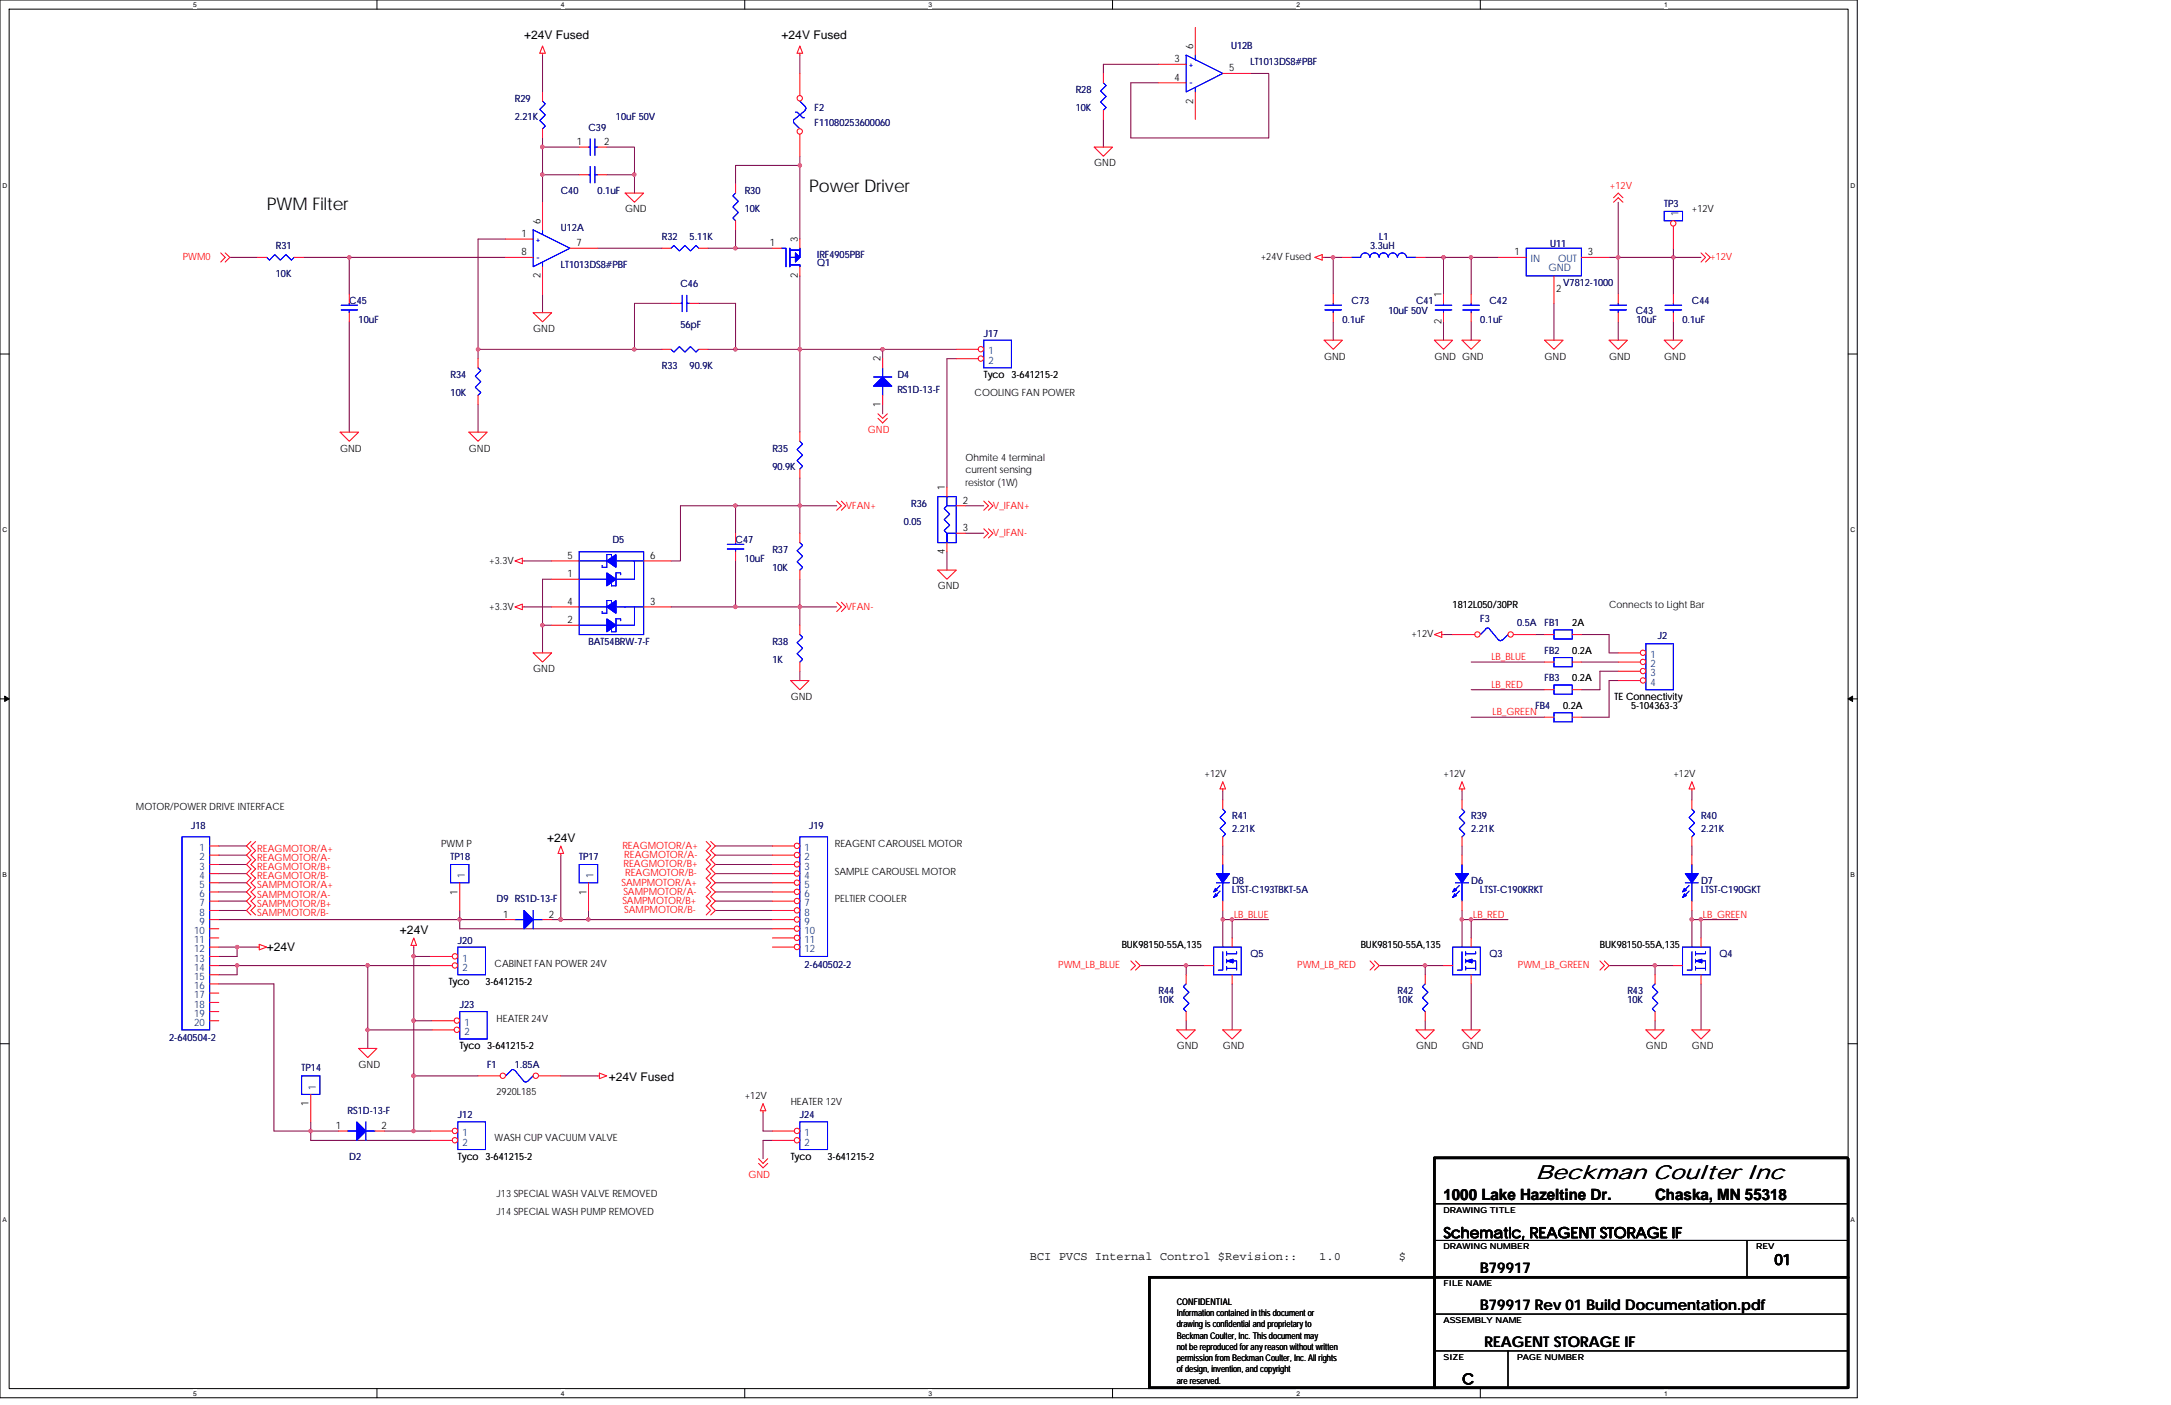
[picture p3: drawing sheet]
<svg xmlns="http://www.w3.org/2000/svg" width="432mm" height="279mm" viewBox="0 0 432 279" stroke-linecap="round" stroke-linejoin="round" font-family="sans-serif">
<defs><g id="words">
<text font-size="4.1" x="305.4" y="234.4">Beckman Coulter Inc</text>
<g font-size="3.5">
<text x="53" y="41.8">PWM Filter</text>
<text x="160.9" y="38.2">Power Driver</text>
</g>
<g font-size="3.1">
<text x="287.1" y="238.6">1000 Lake Hazeltine Dr.</text>
<text x="329.2" y="238.6">Chaska, MN 55318</text>
</g>
<g font-size="2.9">
<text x="287.1" y="246.2">Schematic, REAGENT STORAGE IF</text>
<text x="352.9" y="251.5">01</text>
<text x="294.4" y="253.2">B79917</text>
<text x="294.4" y="260.6">B79917 Rev 01 Build Documentation.pdf</text>
<text x="295.3" y="267.8">REAGENT STORAGE IF</text>
<text x="290.8" y="275.3">C</text>
</g>
<g font-size="2.4">
<text x="104.2" y="7.7">+24V Fused</text>
<text x="155.4" y="7.7">+24V Fused</text>
<text x="108.8" y="167.5">+24V</text>
<text x="79.5" y="185.8">+24V</text>
<text x="53" y="189.1">+24V</text>
<text x="121.1" y="214.9">+24V Fused</text>
<text x="204.8" y="250.6">BCI PVCS Internal Control $Revision::</text>
<text x="262.4" y="250.6">1.0</text>
<text x="278.2" y="250.6">$</text>
</g>
<g font-size="2">
<text x="237.3" y="9.7" transform="rotate(-90 237.3 9.7)">6</text>
<text x="233.6" y="12.4">3</text>
<text x="233.6" y="16">4</text>
<text x="244.5" y="14.2">5</text>
<text x="237.3" y="20.6" transform="rotate(-90 237.3 20.6)">2</text>
<text x="114.7" y="28.8">1</text>
<text x="120.1" y="28.8">2</text>
<text x="217.6" y="33.1">GND</text>
<text x="103.7" y="47.1">1</text>
<text x="107.5" y="44.4" transform="rotate(-90 107.5 44.4)">6</text>
<text x="124.3" y="42.2">GND</text>
<text x="336.5" y="42.2">+12V</text>
<text x="103.7" y="50.8">8</text>
<text x="114.6" y="48.9">7</text>
<text x="153.1" y="48.9">1</text>
<text x="158.7" y="48.1" transform="rotate(-90 158.7 48.1)">3</text>
<text x="250.7" y="51.8">+24V Fused</text>
<text x="301.2" y="50.8">1</text>
<text x="315.8" y="50.8">3</text>
<text x="107.5" y="55.4" transform="rotate(-90 107.5 55.4)">2</text>
<text x="158.7" y="55.4" transform="rotate(-90 158.7 55.4)">2</text>
<text x="286.7" y="59.1" transform="rotate(-90 286.7 59.1)">1</text>
<text x="309.5" y="58.2">2</text>
<text x="286.7" y="64.5" transform="rotate(-90 286.7 64.5)">2</text>
<text x="106" y="66">GND</text>
<text x="175.1" y="71.9" transform="rotate(-90 175.1 71.9)">2</text>
<text x="263.4" y="71.5">GND</text>
<text x="285.3" y="71.5">GND GND</text>
<text x="307.2" y="71.5">GND</text>
<text x="320" y="71.5">GND</text>
<text x="331" y="71.5">GND</text>
<text x="195.7" y="75.2">Tyco 3-641215-2</text>
<text x="175.1" y="80.9" transform="rotate(-90 175.1 80.9)">1</text>
<text x="193.8" y="78.8">COOLING FAN POWER</text>
<text x="67.6" y="89.8">GND</text>
<text x="93.3" y="89.8">GND</text>
<text x="192" y="91.7">Ohmite 4 terminal</text>
<text x="192" y="94.1">current sensing</text>
<text x="187.9" y="97.5" transform="rotate(-90 187.9 97.5)">1</text>
<text x="191.5" y="100.2">2</text>
<text x="192" y="96.6">resistor (1W)</text>
<text x="191.5" y="105.6">3</text>
<text x="97.3" y="112.1">+3.3V</text>
<text x="112.9" y="111.1">5</text>
<text x="129.3" y="111.1">6</text>
<text x="187.9" y="110.2" transform="rotate(-90 187.9 110.2)">4</text>
<text x="112.9" y="114.8">1</text>
<text x="186.5" y="117.2">GND</text>
<text x="97.3" y="121.2">+3.3V</text>
<text x="112.9" y="120.3">4</text>
<text x="112.9" y="123.9">2</text>
<text x="129.3" y="120.3">3</text>
<text x="288.9" y="120.9">1812L050/30PR</text>
<text x="312.7" y="124.5">2A</text>
<text x="320" y="120.9">Connects to Light Bar</text>
<text x="280.7" y="126.7">+12V</text>
<text x="312.7" y="130">0.2A</text>
<text x="106" y="133.7">GND</text>
<text x="312.7" y="135.5">0.2A</text>
<text x="157.3" y="139.2">GND</text>
<text x="310.9" y="141">0.2A</text>
<text x="321.1" y="139.2">TE Connectivity</text>
<text x="324.4" y="141">5-104363-3</text>
<text x="239.6" y="154.6">+12V</text>
<text x="287.1" y="154.6">+12V</text>
<text x="332.8" y="154.6">+12V</text>
<text x="27" y="161.1">MOTOR/POWER DRIVE INTERFACE</text>
<text x="87.8" y="168.4">PWM P</text>
<text x="166" y="173.9">SAMPLE CAROUSEL MOTOR</text>
<text x="166" y="168.4">REAGENT CAROUSEL MOTOR</text>
<text x="91" y="177.9" transform="rotate(-90 91 177.9)">1</text>
<text x="116.6" y="177.9" transform="rotate(-90 116.6 177.9)">1</text>
<text x="166" y="179.4">PELTIER COOLER</text>
<text x="100.1" y="182.5">1</text>
<text x="109.2" y="182.5">2</text>
<text x="223.1" y="188.6">BUK98150-55A,135</text>
<text x="270.6" y="188.6">BUK98150-55A,135</text>
<text x="318.2" y="188.6">BUK98150-55A,135</text>
<text x="89.2" y="195.9">Tyco</text>
<text x="96.6" y="195.9">3-641215-2</text>
<text x="98.4" y="192.2">CABINET FAN POWER 24V</text>
<text x="98.8" y="203.2">HEATER 24V</text>
<text x="91.4" y="208.7">Tyco 3-641215-2</text>
<text x="234.1" y="208.7">GND</text>
<text x="243.2" y="208.7">GND</text>
<text x="281.6" y="208.7">GND</text>
<text x="290.8" y="208.7">GND</text>
<text x="327.4" y="208.7">GND</text>
<text x="336.5" y="208.7">GND</text>
<text x="71.3" y="212.3">GND</text>
<text x="61.4" y="220" transform="rotate(-90 61.4 220)">1</text>
<text x="98.8" y="217.8">2920L185</text>
<text x="148.1" y="218.6">+12V</text>
<text x="157.3" y="219.7">HEATER 12V</text>
<text x="66.8" y="224.5">1</text>
<text x="75.9" y="224.5">2</text>
<text x="98.4" y="226.9">WASH CUP VACUUM VALVE</text>
<text x="91.1" y="230.6">Tyco 3-641215-2</text>
<text x="157.3" y="230.6">Tyco</text>
<text x="164.6" y="230.6">3-641215-2</text>
<text x="98.8" y="238">J13 SPECIAL WASH VALVE REMOVED</text>
<text x="98.8" y="241.6">J14 SPECIAL WASH PUMP REMOVED</text>
</g>
<g font-size="2" fill="#000080">
<text x="244.9" y="9.7">U12B</text>
<text x="248.7" y="13">LT1013DS8#PBF</text>
<text x="102.4" y="20.3">R29</text>
<text x="102.4" y="24">2.21K</text>
<text x="122.5" y="24">10uF 50V</text>
<text x="162" y="22.1">F2</text>
<text x="214" y="18.5">R28</text>
<text x="214" y="22.1">10K</text>
<text x="117.1" y="26">C39</text>
<text x="162" y="25.1">F11080253600060</text>
<text x="111.5" y="38.6">C40</text>
<text x="118.9" y="38.6">0.1uF</text>
<text x="148.1" y="38.6">R30</text>
<text x="331" y="41.1">TP3</text>
<text x="111.5" y="45.9">U12A</text>
<text x="131.7" y="47.8">R32</text>
<text x="137.2" y="47.8">5.11K</text>
<text x="148.1" y="42.2">10K</text>
<text x="274.3" y="47.8">L1</text>
<text x="54.9" y="49.6">R31</text>
<text x="111.5" y="53.2">LT1013DS8#PBF</text>
<text x="162.6" y="52.9">Q1</text>
<text x="162.6" y="51.2">IRF4905PBF</text>
<text x="272.5" y="49.6">3.3uH</text>
<text x="308.3" y="49">U11</text>
<text x="54.9" y="55.1">10K</text>
<text x="135.3" y="57.1">C46</text>
<text x="310.9" y="56.9">V7812-1000</text>
<text x="69.5" y="60.5">C45</text>
<text x="71.3" y="64.2">10uF</text>
<text x="135.3" y="65.3">56pF</text>
<text x="267" y="64.2">0.1uF</text>
<text x="268.8" y="60.5">C73</text>
<text x="276.1" y="62.4">10uF 50V</text>
<text x="281.6" y="60.5">C41</text>
<text x="294.4" y="64.2">0.1uF</text>
<text x="296.2" y="60.5">C42</text>
<text x="325.3" y="62.4">C43</text>
<text x="325.5" y="64.2">10uF</text>
<text x="334.6" y="64.2">0.1uF</text>
<text x="336.5" y="60.5">C44</text>
<text x="195.7" y="66.9">J17</text>
<text x="89.6" y="75.2">R34</text>
<text x="131.7" y="73.4">R33</text>
<text x="137.2" y="73.4">90.9K</text>
<text x="178.5" y="75.2">D4</text>
<text x="89.6" y="78.8">10K</text>
<text x="178.5" y="78.1">RS1D-13-F</text>
<text x="153.6" y="89.8">R35</text>
<text x="153.6" y="93.5">90.9K</text>
<text x="181.2" y="100.8">R36</text>
<text x="179.7" y="104.4">0.05</text>
<text x="121.8" y="108.1">D5</text>
<text x="146.3" y="108.1">C47</text>
<text x="148.1" y="111.8">10uF</text>
<text x="153.6" y="109.9">R37</text>
<text x="153.6" y="113.6">10K</text>
<text x="294.4" y="123.7">F3</text>
<text x="301.8" y="124.5">0.5A</text>
<text x="307.2" y="124.5">FB1</text>
<text x="117.1" y="128.2">BAT54BRW-7-F</text>
<text x="153.6" y="128.2">R38</text>
<text x="153.6" y="131.9">1K</text>
<text x="307.2" y="130">FB2</text>
<text x="329.7" y="127.1">J2</text>
<text x="307.2" y="135.5">FB3</text>
<text x="305.4" y="141">FB4</text>
<text x="38" y="164.8">J18</text>
<text x="160.9" y="164.8">J19</text>
<text x="245.1" y="162.9">R41</text>
<text x="245.1" y="165.5">2.21K</text>
<text x="292.6" y="162.9">R39</text>
<text x="292.6" y="165.5">2.21K</text>
<text x="338.3" y="162.9">R40</text>
<text x="338.3" y="165.5">2.21K</text>
<text x="89.6" y="171">TP18</text>
<text x="115.2" y="171">TP17</text>
<text x="98.8" y="179.4">D9 RS1D-13-F</text>
<text x="245.1" y="175.8">D8</text>
<text x="245.1" y="177.6">LTST-C193TBKT-5A</text>
<text x="292.6" y="175.8">D6</text>
<text x="294.4" y="177.6">LTST-C190KRKT</text>
<text x="338.3" y="175.8">D7</text>
<text x="338.3" y="177.6">LTST-C190GKT</text>
<text x="91.1" y="187.7">J20</text>
<text x="248.7" y="190.4">Q5</text>
<text x="296.2" y="190.4">Q3</text>
<text x="342" y="190.4">Q4</text>
<text x="160" y="192.4">2-640502-2</text>
<text x="230.4" y="197.7">R44</text>
<text x="278" y="197.7">R42</text>
<text x="323.7" y="197.7">R43</text>
<text x="91.4" y="200.4">J23</text>
<text x="230.4" y="199.5">10K</text>
<text x="278" y="199.5">10K</text>
<text x="323.7" y="199.5">10K</text>
<text x="33.7" y="207.1">2-640504-2</text>
<text x="60" y="213.1">TP14</text>
<text x="96.9" y="212.3">F1</text>
<text x="102.4" y="212.3">1.85A</text>
<text x="69.1" y="221.5">RS1D-13-F</text>
<text x="91.1" y="222.4">J12</text>
<text x="159.1" y="222.4">J24</text>
<text x="69.5" y="230.6">D2</text>
</g>
<g font-size="2" fill="#f00">
<text x="320.2" y="37.5">+12V</text>
<text x="36.4" y="51.8">PWM0</text>
<text x="340.1" y="51.8">+12V</text>
<text x="172.6" y="86.1">GND</text>
<text x="168.2" y="101.1">VFAN+</text>
<text x="197.5" y="101.1">V_IFAN+</text>
<text x="197.5" y="106.6">V_IFAN-</text>
<text x="168.2" y="121.2">VFAN-</text>
<text x="296.6" y="131.3">LB_BLUE</text>
<text x="296.6" y="136.8">LB_RED</text>
<text x="296.8" y="142.2">LB_GREEN</text>
<text x="51.2" y="173">REAGMOTOR/B+</text>
<text x="51.2" y="169.4">REAGMOTOR/A+</text>
<text x="51.2" y="171.2">REAGMOTOR/A-</text>
<text x="123.8" y="168.8">REAGMOTOR/A+</text>
<text x="124" y="172.5">REAGMOTOR/B+</text>
<text x="124.2" y="170.6">REAGMOTOR/A-</text>
<text x="51.2" y="178.5">SAMPMOTOR/A-</text>
<text x="51.2" y="176.7">SAMPMOTOR/A+</text>
<text x="51.2" y="174.8">REAGMOTOR/B-</text>
<text x="123.6" y="176.1">SAMPMOTOR/A+</text>
<text x="123.8" y="179.8">SAMPMOTOR/B+</text>
<text x="124" y="178">SAMPMOTOR/A-</text>
<text x="124.3" y="174.3">REAGMOTOR/B-</text>
<text x="51.2" y="182.2">SAMPMOTOR/B-</text>
<text x="51.2" y="180.3">SAMPMOTOR/B+</text>
<text x="124.2" y="181.6">SAMPMOTOR/B-</text>
<text x="245.4" y="182.5">LB_BLUE</text>
<text x="293" y="182.5">LB_RED</text>
<text x="338.7" y="182.5">LB_GREEN</text>
<text x="210.5" y="192.6">PWM_LB_BLUE</text>
<text x="258" y="192.6">PWM_LB_RED</text>
<text x="301.9" y="192.6">PWM_LB_GREEN</text>
<text x="148.8" y="234.3">GND</text>
</g>
<g font-size="2" fill="#004080">
<text x="333.8" y="43" transform="rotate(-90 333.8 43)">1</text>
<text x="304.5" y="52.2">IN</text>
<text x="308" y="53.9">GND</text>
<text x="309.9" y="52.2">OUT</text>
<text x="196.6" y="70.5">1</text>
<text x="196.6" y="72.3">2</text>
<text x="328.3" y="130.9">1</text>
<text x="328.3" y="132.7">2</text>
<text x="328.3" y="134.5">3</text>
<text x="328.3" y="136.4">4</text>
<text x="39.7" y="169.2">1</text>
<text x="39.7" y="171.1">2</text>
<text x="39.7" y="172.9">3</text>
<text x="160" y="169.2">1</text>
<text x="160" y="171.1">2</text>
<text x="160" y="172.9">3</text>
<text x="39.7" y="174.8">4</text>
<text x="39.7" y="176.6">5</text>
<text x="39.7" y="178.4">6</text>
<text x="92.5" y="174.6" transform="rotate(-90 92.5 174.6)">1</text>
<text x="118.1" y="174.6" transform="rotate(-90 118.1 174.6)">1</text>
<text x="160" y="174.8">4</text>
<text x="160" y="176.6">5</text>
<text x="160" y="178.4">6</text>
<text x="38.7" y="185.7">10</text>
<text x="39.7" y="180.2">7</text>
<text x="39.7" y="182.1">8</text>
<text x="39.7" y="183.9">9</text>
<text x="160" y="180.2">7</text>
<text x="160" y="182.1">8</text>
<text x="160" y="183.9">9</text>
<text x="160" y="185.7">10</text>
<text x="38.7" y="187.5">11</text>
<text x="38.7" y="189.4">12</text>
<text x="38.7" y="191.2">13</text>
<text x="92" y="191.2">1</text>
<text x="160" y="187.5">11</text>
<text x="160" y="189.4">12</text>
<text x="38.7" y="193">14</text>
<text x="38.7" y="194.9">15</text>
<text x="38.7" y="196.7">16</text>
<text x="92" y="193">2</text>
<text x="38.7" y="198.5">17</text>
<text x="38.7" y="200.4">18</text>
<text x="38.7" y="202.2">19</text>
<text x="38.7" y="204">20</text>
<text x="92.4" y="204">1</text>
<text x="92.4" y="205.8">2</text>
<text x="62.8" y="216.7" transform="rotate(-90 62.8 216.7)">1</text>
<text x="92" y="225.9">1</text>
<text x="92" y="227.8">2</text>
<text x="160" y="225.9">1</text>
<text x="160" y="227.8">2</text>
</g>
<g font-size="1.8">
<text x="234.1" y="259.5">CONFIDENTIAL</text>
<text x="234.1" y="261.7">Information contained in this document or</text>
<text x="234.1" y="263.9">drawing is confidential and proprietary to</text>
<text x="234.1" y="266.2">Beckman Coulter, Inc. This document may</text>
<text x="234.1" y="268.4">not be reproduced for any reason without written</text>
<text x="234.1" y="270.7">permission from Beckman Coulter, Inc. All rights</text>
<text x="234.1" y="272.9">of design, invention, and copyright</text>
<text x="234.1" y="275.2">are reserved.</text>
</g>
<g font-size="1.6" fill="#00f">
<text x="236.5" y="13.3">+</text>
<text x="236.5" y="17">-</text>
<text x="106.6" y="48.1">+</text>
<text x="106.6" y="51.7">-</text>
</g>
<g font-size="1.6">
<text x="287.1" y="241.2">DRAWING TITLE</text>
<text x="287.1" y="248.5">DRAWING NUMBER</text>
<text x="349.3" y="248.5">REV</text>
<text x="287.1" y="255.8">FILE NAME</text>
<text x="287.1" y="263.1">ASSEMBLY NAME</text>
<text x="287.1" y="270.4">SIZE</text>
<text x="301.8" y="270.4">PAGE NUMBER</text>
</g>
<g font-size="1.3">
<text x="38.4" y="1.4">5</text>
<text x="111.5" y="1.4">4</text>
<text x="184.7" y="1.4">3</text>
<text x="257.9" y="1.4">2</text>
<text x="331" y="1.4">1</text>
<text x=".5" y="37.3">D</text>
<text x="368" y="37.3">D</text>
<text x=".5" y="105.9">C</text>
<text x="368" y="105.9">C</text>
<text x=".5" y="174.5">B</text>
<text x="368" y="174.5">B</text>
<text x=".5" y="243">A</text>
<text x="368" y="243">A</text>
<text x="38.4" y="277.5">5</text>
<text x="111.5" y="277.5">4</text>
<text x="184.7" y="277.5">3</text>
<text x="257.9" y="277.5">2</text>
<text x="331" y="277.5">1</text>
</g>
</g></defs>
<path d="M0 0h369.4v278h-369.4zM1.8 1.8h365.8v274.3h-365.8z" fill="none" stroke="#000" stroke-width=".2"/>
<g fill="#fff">
<path d="M38.4 .2h.7v1.5h-.7z"/>
<path d="M38.4 276.4h.7v1.4h-.7z"/>
</g>
<path d="M75 0v1.8M75 276.1v1.9" fill="none" stroke="#000" stroke-width=".2"/>
<g fill="#fff">
<path d="M111.5 .2h.8v1.5h-.8z"/>
<path d="M111.5 276.4h.8v1.4h-.8z"/>
</g>
<path d="M148.1 0v1.8M148.1 276.1v1.9" fill="none" stroke="#000" stroke-width=".2"/>
<g fill="#fff">
<path d="M184.7 .2h.7v1.5h-.7z"/>
<path d="M184.7 276.4h.7v1.4h-.7z"/>
</g>
<path d="M221.3 0v1.8M221.3 276.1v1.9" fill="none" stroke="#000" stroke-width=".2"/>
<g fill="#fff">
<path d="M257.9 .2h.7v1.5h-.7z"/>
<path d="M257.9 276.4h.7v1.4h-.7z"/>
</g>
<path d="M294.4 0v1.8M294.4 276.1v1.9" fill="none" stroke="#000" stroke-width=".2"/>
<g fill="#fff">
<path d="M331 .2h.7v1.5h-.7z"/>
<path d="M331 276.4h.7v1.4h-.7z"/>
<path d="M.5 36.1h.9v1.5h-.9z"/>
<path d="M368 36.1h1v1.5h-1z"/>
<path d="M.5 104.7h.9v1.5h-.9z"/>
<path d="M368 104.7h1v1.5h-1z"/>
</g>
<path d="M0 70.4h1.8M367.6 70.4h1.8" fill="none" stroke="#000" stroke-width=".2"/>
<g fill="#fff">
<path d="M.5 173.3h.8v1.5h-.8z"/>
<path d="M368 173.3h.9v1.5h-.9z"/>
</g>
<path d="M0 139h1.8M367.6 139h1.8" fill="none" stroke="#000" stroke-width=".2"/>
<path d="M.9 138.4l.9 .6-.9 .5zM367.6 139l.9-.6v1.1z" fill="#000" stroke="#000" stroke-width=".2"/>
<g fill="#fff">
<path d="M.5 241.9h.8v1.4h-.8z"/>
<path d="M368 241.9h.9v1.4h-.9z"/>
</g>
<path d="M0 207.6h1.8M367.6 207.6h1.8M285.3 239.4h82.3M285.3 246.7h82.3M347.5 246.7v7.3M285.3 261.3h82.3M285.3 268.6h82.3M299.9 268.6v7.4" fill="none" stroke="#000" stroke-width=".2"/>
<g fill="none" stroke="#800040" stroke-width=".2">
<path d="M107.9 11v7.3M159.1 11v3.6M230.4 12.8h-10.9v1.8M248.7 14.6h3.6v12.8h-27.4v-10.9h5.5M107.9 34.8h7.3M107.9 29.3h7.3M107.9 34.8v5.4M107.9 29.3v5.5M107.9 27.4v1.9M120.7 29.3h5.5v5.5h-5.5M126.2 34.8v3.6M159.1 31.1v1.8"/>
<path d="M159.1 32.9v14.6M159.1 32.9h-12.8v3.7M219.5 23.7v5.6M45.7 51.2h5.5M60.3 51.2h9.2M69.5 51.2v7.3M69.5 51.2h31.1M100.6 47.5h-5.5v22M107.9 58.5v3.7M118.9 49.4h12.8M140.8 49.4h5.5M146.3 49.4h7.3"/>
<path d="M146.3 45.7v3.7M159.1 54.9v14.6M263.4 51.2h1.8M265.2 51.2v7.3M265.2 51.2h1.8M283.5 51.2h3.6M287.1 51.2v7.3M287.1 51.2h5.5v7.3M292.6 51.2h5.5M320 51.2h1.9M321.9 40.2v11M321.9 51.2v7.3"/>
<path d="M321.9 51.2h10.9M332.8 51.2v7.3M332.8 49.4v1.8M332.8 51.2h5.5M69.5 64v21.9M95.1 69.5h31.1M95.1 69.5v1.8M126.2 69.5h5.5M133.5 60.3h-7.3v9.2M139 60.3h7.3v9.2h12.8M140.8 69.5h5.5M159.1 69.5v16.4"/>
<path d="M159.1 69.5h16.5M175.6 69.5v1.8M175.6 69.5h14.6M190.2 71.3h-1.9v25.6M265.2 64v3.6M287.1 64v3.6M292.6 64v3.6M309.1 60.3v7.3M321.9 64v3.6M332.8 64v3.6M95.1 80.5v5.4M159.1 95.1v5.5"/>
<path d="M175.6 80.5v1.8M104.2 111.5h5.5M109.7 115.2h-1.8v9.1h1.8M146.3 100.6h-11v10.9h-1.8M146.3 100.6h12.8M146.3 111.5v9.2M146.3 100.6v5.4M159.1 100.6v5.4M159.1 100.6h7.3M159.1 115.2v5.5M188.3 109.7v3.7M192 100.6h3.7"/>
<path d="M192 106h3.7M104.2 120.7h5.5M107.9 124.3v5.5M133.5 120.7h12.8M146.3 120.7h12.8M159.1 120.7v3.6M159.1 133.5v1.8M159.1 120.7h7.3M287.1 126.2h1.8M292.6 131.7h14.6M292.6 137.2h14.6M305.4 126.2h1.8"/>
<path d="M314.5 131.7h7.4M314.5 126.2h5.5v3.6h1.9M321.9 133.5h-3.7v3.7h-3.7M321.9 135.3h-1.9v7.3h-5.5M243.2 157.3v1.8M290.8 157.3v1.8M292.6 142.6h14.6M336.5 157.3v1.8M43.5 171.9h5.5M43.5 173.7h5.5M43.5 175.6h5.5M43.5 179.2h5.5"/>
<path d="M43.5 177.4h5.5M43.5 170.1h5.5M43.5 168.2h5.5M111.5 170.1v12.8M142.3 168.2h11.3M142.3 170.1h11.3M142.3 171.9h11.3M142.3 173.7h11.3M142.3 175.6h11.3M142.3 179.2h11.3M142.3 177.4h11.3M243.2 168.2v1.9"/>
<path d="M290.8 168.2v1.9M336.5 168.2v1.9M43.5 182.9h47.9M43.5 195.7h11v29.2h7.3M43.5 181.1h5.5M43.5 192h3.7M43.5 188.3h7.7M47.2 188.3v1.9h-3.7M47.2 192v1.8h-3.7M47.2 192h26M73.2 192v12.8h12.7M73.2 192h12.4"/>
<path d="M82.3 190.2v12.8M82.3 190.2h3.3M82.3 188.3v1.9M91.4 182.9v1.8h62.2M91.4 182.9h9.2M91.4 181.1v1.8M109.7 182.9h1.8M111.5 182.9h5.6M117.1 181.1v1.8M117.1 182.9h36.5M142.3 181.1h11.3M226.8 192h9.1v1.8"/>
<path d="M235.9 192h3.7M243.2 182.9v5.4M243.2 181.1v1.8M243.2 182.9h1.9M245.1 182.9h7.2M245.1 195.7v9.1M245.1 182.9v3.6M274.3 192h9.2v1.8M283.5 192h3.6M290.8 182.9v5.4M290.8 182.9h1.8M290.8 181.1v1.8"/>
<path d="M292.6 182.9h7.3M292.6 195.7v9.1M292.6 182.9v3.6M320 192h9.2v1.8M329.2 192h3.6M336.5 182.9h1.8M336.5 182.9v5.4M336.5 181.1v1.8M338.3 195.7v9.1M338.3 182.9v3.6M338.3 182.9h7.4M73.2 204.8v3.7"/>
<path d="M82.3 214v10.9M82.3 214h12.8M85.9 203h-3.6v11M111.5 214h7.4M235.9 203v1.8M283.5 203v1.8M329.2 203v1.8M61.8 224.9v1.9h23.8M61.8 224.9h5.5M61.8 223.1v1.8M76.5 224.9h5.8M82.3 224.9h3.3"/>
<path d="M151.8 221.3v3.6h1.8M153.6 226.8h-1.8v3.6"/>
</g>
<g fill="#f0f" stroke="#f0f" stroke-width=".2">
<circle cx="69.5" cy="51.2" r=".34"/>
<circle cx="95.1" cy="69.5" r=".34"/>
<circle cx="126.1" cy="69.5" r=".34"/>
<circle cx="82.2" cy="190.2" r=".34"/>
<circle cx="82.2" cy="203" r=".35"/>
<circle cx="61.8" cy="224.9" r=".36"/>
<circle cx="82.2" cy="224.9" r=".34"/>
<circle cx="73.1" cy="204.8" r=".34"/>
<circle cx="47.2" cy="192" r=".34"/>
<circle cx="73.1" cy="192" r=".34"/>
<circle cx="111.5" cy="182.8" r=".36"/>
<circle cx="47.2" cy="188.3" r=".34"/>
<circle cx="146.3" cy="49.4" r=".34"/>
<circle cx="82.2" cy="213.9" r=".34"/>
<circle cx="107.8" cy="29.2" r=".35"/>
<circle cx="107.9" cy="34.7" r=".34"/>
<circle cx="146.3" cy="69.5" r=".34"/>
<circle cx="159.1" cy="100.5" r=".34"/>
<circle cx="175.5" cy="69.5" r=".36"/>
<circle cx="159.1" cy="69.5" r=".34"/>
<circle cx="126.1" cy="34.7" r=".34"/>
<circle cx="146.3" cy="100.5" r=".34"/>
<circle cx="91.4" cy="182.8" r=".34"/>
<circle cx="159.1" cy="32.9" r=".34"/>
<circle cx="159.1" cy="120.7" r=".35"/>
<circle cx="107.9" cy="124.3" r=".34"/>
<circle cx="117" cy="182.8" r=".34"/>
<circle cx="146.2" cy="120.7" r=".35"/>
<circle cx="332.8" cy="51.2" r=".34"/>
<circle cx="321.8" cy="51.2" r=".36"/>
<circle cx="287.1" cy="51.2" r=".34"/>
<circle cx="292.6" cy="51.2" r=".34"/>
<circle cx="283.4" cy="192" r=".34"/>
<circle cx="292.6" cy="182.8" r=".34"/>
<circle cx="290.7" cy="182.8" r=".34"/>
<circle cx="329.1" cy="192" r=".34"/>
<circle cx="338.3" cy="182.8" r=".34"/>
<circle cx="336.5" cy="182.8" r=".34"/>
<circle cx="235.9" cy="192" r=".34"/>
<circle cx="245" cy="182.8" r=".34"/>
<circle cx="243.2" cy="182.8" r=".34"/>
<circle cx="265.1" cy="51.2" r=".34"/>
</g>
<g fill="none" stroke="#f00" stroke-width=".2">
<path d="M107.9 10.6v.4M107.9 9.1l.6 1.5h-1.1zM159.1 10.6v.4M159.1 9.1l.5 1.5h-1.1zM124.3 38.4h3.7l-1.8 1.8zM217.6 29.3h3.7l-1.8 1.8zM320.9 39.3l1-.9 .9 .9M43.9 50.3l.9 .9-.9 .9M44.8 50.3l.9 .9-.9 .9M261.5 51.2l1.5-.6v1.1zM263 51.2h.4M267 51.2h1.8"/>
<path d="M281.6 51.2h1.9M320.9 40.2l1-.9 .9 .9M321.9 58.5v1.8M338.3 50.3l.9 .9-.9 .9M339.2 50.3l.9 .9-.9 .9M106 62.2h3.7l-1.8 1.8zM263.4 67.6h3.6l-1.8 1.9zM285.3 67.6h3.6l-1.8 1.9zM290.8 67.6h3.6l-1.8 1.9zM307.2 67.6h3.7l-1.8 1.9zM320 67.6h3.7l-1.8 1.9zM321.9 62.2v1.8"/>
<path d="M331 67.6h3.6l-1.8 1.9zM67.6 85.9h3.7l-1.8 1.9zM93.3 85.9h3.6l-1.8 1.9zM166.4 99.7l.9 .9-.9 .9M167.3 99.7l.9 .9-.9 .9M174.6 83.2l1 .9 .9-.9M174.6 82.3l1 .9 .9-.9M195.7 99.7l.9 .9-.9 .9M196.6 99.7l.9 .9-.9 .9M102.4 111.5l1.5-.5v1.1zM103.9 111.5h.3M166.4 119.8l.9 .9-.9 .9"/>
<path d="M167.3 119.8l.9 .9-.9 .9M186.5 113.4h3.7l-1.9 1.8zM195.7 105.2l.9 .8-.9 1M196.6 105.2l.9 .8-.9 1M102.4 120.7l1.5-.6v1.1zM103.9 120.7h.3M106 129.8h3.7l-1.8 1.9zM157.3 135.3h3.6l-1.8 1.9zM285.3 126.2l1.5-.6v1.1zM286.8 126.2h.3M243.2 156.9v.4M243.2 155.4l.6 1.5h-1.1z"/>
<path d="M290.8 156.9v.4M290.8 155.4l.5 1.5h-1.1zM336.5 156.9v.4M336.5 155.4l.6 1.5h-1.1zM49.9 167.3l-.9 .9 .9 1-.9 .9 .9 .9-.9 .9 .9 .9-.9 .9 .9 .9-.9 1 .9 .9-.9 .9 .9 .9-.9 .9 .9 .9-.9 1 .9 .8M50.8 167.3l-.9 .9 .9 1-.9 .9 .9 .9-.9 .9 .9 .9-.9 .9 .9 .9-.9 1 .9 .9-.9 .9 .9 .9-.9 .9 .9 .9-.9 1 .9 .8M111.5 168.2l.6 1.5h-1.1zM111.5 169.7v.4M140.5 167.3l.9 .9-.9 1 .9 .9-.9 .9 .9 .9-.9 .9 .9 .9-.9 .9 .9 1-.9 .9 .9 .9-.9 .9 .9 .9-.9 .9 .9 1-.9 .8M141.4 167.3l.9 .9-.9 1 .9 .9-.9 .9 .9 .9-.9 .9 .9 .9-.9 .9 .9 1-.9 .9 .9 .9-.9 .9 .9 .9-.9 .9 .9 1-.9 .8M51.2 188.3h.4M51.6 187.8l1.4 .5-1.4 .6z"/>
<path d="M82.3 186.5l.5 1.5h-1.1zM82.3 188v.3M224.9 191.1l.9 .9-.9 .9M225.8 191.1l1 .9-1 .9M272.5 191.1l.9 .9-.9 .9M273.4 191.1l.9 .9-.9 .9M318.2 191.1l.9 .9-.9 .9M319.1 191.1l.9 .9-.9 .9M71.3 208.5h3.7l-1.8 1.8zM118.9 214h.3M119.2 213.4l1.5 .6-1.5 .5zM151.8 219.5l.5 1.4h-1.1z"/>
<path d="M234.1 204.8h3.6l-1.8 1.8zM243.2 204.8h3.7l-1.8 1.8zM281.6 204.8h3.7l-1.8 1.8zM290.8 204.8h3.6l-1.8 1.8zM327.4 204.8h3.6l-1.8 1.8zM336.5 204.8h3.6l-1.8 1.8zM150.9 231.4l.9 .8 .9-.8M150.9 230.4l.9 1 .9-1M151.8 220.9v.4"/>
</g>
<path d="M285.3 230.4v45.6h82.1M285.3 230.3h82.1M367.6 230.4v45.6M228.6 254h56.7v22h-56.7zM285.3 254h82.3" fill="none" stroke="#000" stroke-width=".51"/>
<path d="M268.8 51.2h1.8M272.5 51.1a.91 .91 0 0 0-1-.8 .91 .91 0 0 0-.9 .8M274.3 51.1a.89 .89 0 0 0-.9-.8 .89 .89 0 0 0-.9 .8M276.1 51.1a.89 .89 0 0 0-.9-.8 .89 .89 0 0 0-.9 .8M277.9 51.1a.89 .89 0 0 0-.9-.8 .89 .89 0 0 0-.9 .8M279.7 51.1a.89 .89 0 0 0-.9-.8 .89 .89 0 0 0-.8 .8M279.8 51.2h1.8M195.7 67.6h5.5v5.6h-5.5zM320.2 61.6h3.3M320.2 60.7h3.3M321.9 60.3v.4M321.9 61.6v.6" fill="none" stroke="#00f" stroke-width=".2"/>
<circle cx="195.1" cy="69.4" r=".54" fill="#fff" stroke="#f00" stroke-width=".2"/>
<path d="M190.2 69.5h4.4" fill="none" stroke="#f00" stroke-width=".2"/>
<circle cx="195.1" cy="71.3" r=".54" fill="#fff" stroke="#f00" stroke-width=".2"/>
<path d="M190.2 71.3h4.4" fill="none" stroke="#f00" stroke-width=".2"/>
<path d="M295.5 125.1l-1.1 1.1M296.2 125l-.3-.1-.4 .2M296.2 125.1l1.9 2.2M298.1 127.2l.3 .2 .3-.2M299.9 126.2l-1.1 1.1" fill="none" stroke="#00f" stroke-width=".2"/>
<circle cx="293.9" cy="126.2" r=".54" fill="#fff" stroke="#f00" stroke-width=".2"/>
<path d="M288.9 126.2h4.4" fill="none" stroke="#f00" stroke-width=".2"/>
<circle cx="300.5" cy="126.2" r=".54" fill="#fff" stroke="#f00" stroke-width=".2"/>
<g fill="none" stroke="#f00" stroke-width=".2">
<path d="M107.9 18.3v1.8M107.9 25.6v1.8M146.3 36.6v1.8M131.7 49.4h1.8M139 49.4h1.8M146.3 43.9v1.8M292.6 58.5v1.8M133.5 60.3h1.8M137.2 60.3h1.8M292.6 62.2v1.8M301 126.2h4.4M41.7 168.2h1.8"/>
<path d="M41.7 170.1h1.8M41.7 171.9h1.8M41.7 173.7h1.8M41.7 175.6h1.8M41.7 177.4h1.8M41.7 179.2h1.8M41.7 181.1h1.8M41.7 182.9h1.8M41.7 184.7h1.8M41.7 186.5h1.8M41.7 188.3h1.8M41.7 190.2h1.8"/>
<path d="M41.7 192h1.8M41.7 193.8h1.8M41.7 195.7h1.8M41.7 197.5h1.8M41.7 199.3h1.8M287.1 192h1.8M290.8 188.3h.1M292.6 186.5v1.8M292.6 193.8v1.9M41.7 201.2h1.8M41.7 203h1.8"/>
</g>
<g fill="none" stroke="#00f" stroke-width=".2">
<path d="M107.9 20.1l.6 .6-1.1 1.1 1.1 1.1-1.1 1.1 1.1 1.1-.6 .5M146.3 38.4l-.5 .5 1.1 1.1-1.1 1.1 1.1 1.1-1.1 1.1 .5 .6M133.5 49.4l.5-.6 1.1 1.1 1.1-1.1 1.1 1.1 1.1-1.1 .6 .6M135.7 58.7v3.3M136.6 58.7v3.3M135.3 60.3h.4M136.6 60.3h.6M291 61.6h3.3M291 60.7h3.3M292.6 60.3v.4M292.6 61.6v.6M36.2 166.4h5.5v38.4h-5.5z"/>
<path d="M288.9 188.3h5.5v5.5h-5.5zM290.8 189.3v3.6h-.9M291.5 192.2v.7M291.5 189.3v.7M291.5 192.6h2M291.5 190.8v.7M292.8 191.1h.7v1.8M293.5 189.3v.4h-2M91.1 223.1h5.5v5.5h-5.5z"/>
</g>
<g fill="#00f" stroke="#00f" stroke-width=".2">
<path d="M291.5 191.1l1.3-.3v.7z" fill-rule="evenodd"/>
<path d="M291.5 191.1l1.3-.3v.7z" fill-rule="evenodd"/>
</g>
<circle cx="90.5" cy="224.9" r=".54" fill="#fff" stroke="#f00" stroke-width=".2"/>
<path d="M85.6 224.9h4.4" fill="none" stroke="#f00" stroke-width=".2"/>
<circle cx="90.5" cy="226.8" r=".54" fill="#fff" stroke="#f00" stroke-width=".2"/>
<path d="M115.2 34.8h1.9M118.9 34.8h1.8M100.6 47.5h5.4M100.6 51.2h5.4M107.9 40.2v5.5M107.9 53v5.5M113.4 49.4h5.5M175.6 78.6v1.9M175.6 71.3v1.9M85.6 226.8h4.4" fill="none" stroke="#f00" stroke-width=".2"/>
<path d="M117.1 34.8h.3M117.4 33.1v3.3M118.3 34.8h.6M118.3 33.1v3.3M106 45.7l7.4 3.7-7.4 3.6zM107.9 45.7v.9M107.9 52.1v.9M173.7 75h3.7M175.6 76.8v1.8M175.6 73.2v1.8M91.4 201.2h5.5v5.4h-5.5z" fill="none" stroke="#00f" stroke-width=".2"/>
<g fill="#00f" stroke="#00f" stroke-width=".2">
<path d="M175.6 75l1.8 1.8h-3.7z" fill-rule="evenodd"/>
<path d="M175.6 75l1.8 1.8h-3.7z" fill-rule="evenodd"/>
</g>
<circle cx="90.9" cy="203" r=".54" fill="#fff" stroke="#f00" stroke-width=".2"/>
<path d="M85.9 203h4.4" fill="none" stroke="#f00" stroke-width=".2"/>
<circle cx="90.9" cy="204.8" r=".54" fill="#fff" stroke="#f00" stroke-width=".2"/>
<path d="M85.9 204.8h4.4" fill="none" stroke="#f00" stroke-width=".2"/>
<path d="M159.1 166.4h5.5v23.8h-5.5z" fill="none" stroke="#00f" stroke-width=".2"/>
<circle cx="158.5" cy="168.2" r=".54" fill="#fff" stroke="#f00" stroke-width=".2"/>
<path d="M153.6 168.2h4.4" fill="none" stroke="#f00" stroke-width=".2"/>
<circle cx="158.5" cy="170" r=".54" fill="#fff" stroke="#f00" stroke-width=".2"/>
<path d="M153.6 170.1h4.4" fill="none" stroke="#f00" stroke-width=".2"/>
<circle cx="158.5" cy="171.9" r=".54" fill="#fff" stroke="#f00" stroke-width=".2"/>
<path d="M153.6 171.9h4.4" fill="none" stroke="#f00" stroke-width=".2"/>
<circle cx="158.5" cy="173.7" r=".54" fill="#fff" stroke="#f00" stroke-width=".2"/>
<path d="M153.6 173.7h4.4" fill="none" stroke="#f00" stroke-width=".2"/>
<circle cx="158.5" cy="175.5" r=".54" fill="#fff" stroke="#f00" stroke-width=".2"/>
<path d="M153.6 175.6h4.4" fill="none" stroke="#f00" stroke-width=".2"/>
<circle cx="158.5" cy="177.4" r=".54" fill="#fff" stroke="#f00" stroke-width=".2"/>
<path d="M153.6 177.4h4.4" fill="none" stroke="#f00" stroke-width=".2"/>
<circle cx="158.5" cy="179.2" r=".54" fill="#fff" stroke="#f00" stroke-width=".2"/>
<path d="M153.6 179.2h4.4" fill="none" stroke="#f00" stroke-width=".2"/>
<circle cx="158.5" cy="181" r=".54" fill="#fff" stroke="#f00" stroke-width=".2"/>
<path d="M153.6 181.1h4.4" fill="none" stroke="#f00" stroke-width=".2"/>
<circle cx="158.5" cy="182.9" r=".54" fill="#fff" stroke="#f00" stroke-width=".2"/>
<path d="M153.6 182.9h4.4" fill="none" stroke="#f00" stroke-width=".2"/>
<circle cx="158.5" cy="184.7" r=".54" fill="#fff" stroke="#f00" stroke-width=".2"/>
<path d="M153.6 184.7h4.4" fill="none" stroke="#f00" stroke-width=".2"/>
<circle cx="158.5" cy="186.5" r=".54" fill="#fff" stroke="#f00" stroke-width=".2"/>
<path d="M153.6 186.5h4.4" fill="none" stroke="#f00" stroke-width=".2"/>
<circle cx="158.5" cy="188.3" r=".54" fill="#fff" stroke="#f00" stroke-width=".2"/>
<path d="M153.6 188.3h4.4" fill="none" stroke="#f00" stroke-width=".2"/>
<path d="M159.1 223.1h5.5v5.5h-5.5z" fill="none" stroke="#00f" stroke-width=".2"/>
<circle cx="158.5" cy="224.9" r=".54" fill="#fff" stroke="#f00" stroke-width=".2"/>
<path d="M153.6 224.9h4.4" fill="none" stroke="#f00" stroke-width=".2"/>
<circle cx="158.5" cy="226.8" r=".54" fill="#fff" stroke="#f00" stroke-width=".2"/>
<g fill="none" stroke="#f00" stroke-width=".2">
<path d="M219.5 14.6v1.9M230.4 12.8h5.5M230.4 16.5h5.5M237.7 5.5v5.5M237.7 18.3v5.4M243.2 14.6h5.5M219.5 21.9v1.8M153.6 49.4h1.8M159.1 53v1.9M159.1 47.5v1.9M332.8 58.5v1.8M95.1 71.3v1.9"/>
<path d="M95.1 78.6v1.9M131.7 69.5h1.8M139 69.5h1.8M332.8 62.2v1.8M159.1 85.9v1.9M159.1 93.3v1.8M146.3 106v1.9M146.3 109.7v1.8M159.1 106v1.9M159.1 113.4v1.8M159.1 124.3v1.9M159.1 131.7v1.8"/>
<path d="M307.2 137.2h1.9M307.2 126.2h1.9M312.7 137.2h1.8M312.7 126.2h1.8M290.8 159.1v1.8M290.8 166.4v1.8M336.5 170.1v1.8M336.5 179.2v1.9M153.6 226.8h4.4"/>
</g>
<g fill="none" stroke="#00f" stroke-width=".2">
<path d="M219.5 16.5l.5 .5-1.1 1.1 1.1 1.1-1.1 1.1 1.1 1.1-.5 .5M235.9 11l7.3 3.6-7.3 3.7zM237.7 11v.9M237.7 17.4v.9M155.4 49.4h.9v3.6M157.1 51.2h1.1M157.1 49.4v3.6M157.1 49.7h2M157.1 52.7h2v.3v-.3h-1.8M157.3 49.7h1.6M159.1 49.4v1.8M95.1 73.2l.5 .5-1.1 1.1 1.1 1.1-1.1 1.1 1.1 1.1-.5 .5"/>
<path d="M133.5 69.5l.5 .5 1.1-1.1 1.1 1.1 1.1-1.1 1.1 1.1 .6-.5M331.2 61.6h3.3M331.2 60.7h3.3M332.8 60.3v.4M332.8 61.6v.6M159.1 87.8l.5 .5-1.1 1.1 1.1 1.1-1.1 1.1 1.1 1.1-.5 .6M144.7 109.2h3.3M144.7 108.2h3.3M146.3 107.9v.3M146.3 109.2v.5M159.1 107.9l.5 .6-1.1 1 1.1 1.1-1.1 1.1 1.1 1.1-.5 .6M159.1 126.2l.5 .5-1.1 1.1 1.1 1.1-1.1 1.1 1.1 1.1-.5 .6"/>
<path d="M309.1 136.2h3.6v1.8h-3.6zM309.1 125.3h3.6v1.8h-3.6zM290.8 160.9l.5 .6-1.1 1.1 1.1 1.1-1.1 1.1 1.1 1.1-.5 .5M335.2 175.6h2.6M336 176.1l-1.1 1.1M336 177.2l-1.1 1.1M336.5 171.9v1.8M336.5 175.6v3.6M102.3 212.9l-.5-.2-1.2 1.3M102.4 212.9l1.8 2.2M104.9 215a.47 .47 0 0 1-.7 0M106 214l-1.1 1.1"/>
</g>
<g fill="#00f" stroke="#00f" stroke-width=".2">
<path d="M335.2 173.7h2.6l-1.3 1.9z" fill-rule="evenodd"/>
<path d="M335 177.8l.4 .3-.8 .4z" fill-rule="evenodd"/>
<path d="M335 176.7l.4 .3-.8 .4z" fill-rule="evenodd"/>
<path d="M335.2 173.7h2.6l-1.3 1.9z" fill-rule="evenodd"/>
<path d="M335 177.8l.4 .3-.8 .4z" fill-rule="evenodd"/>
<path d="M335 176.7l.4 .3-.8 .4z" fill-rule="evenodd"/>
<path d="M158.2 50.3l.9 .9-.9 .9z" fill-rule="evenodd"/>
<path d="M158.2 50.3l.9 .9-.9 .9z" fill-rule="evenodd"/>
</g>
<circle cx="106.6" cy="213.9" r=".54" fill="#fff" stroke="#f00" stroke-width=".2"/>
<path d="M107.1 214h4.4" fill="none" stroke="#f00" stroke-width=".2"/>
<circle cx="100" cy="213.9" r=".54" fill="#fff" stroke="#f00" stroke-width=".2"/>
<g fill="none" stroke="#f00" stroke-width=".2">
<path d="M115.2 29.3h1.9M118.9 29.3h1.8M287.1 58.5v1.8M287.1 62.2v1.8M307.2 131.7h1.9M312.7 131.7h1.8M91.4 175.6v5.5M290.8 170.1v1.8M290.8 179.2v1.9M283.5 193.8v1.9M95.1 214h4.4M283.5 201.2v1.8"/>
<path d="M67.3 224.9h1.8M74.6 224.9h1.9"/>
</g>
<g fill="none" stroke="#00f" stroke-width=".2">
<path d="M117.1 29.3h.3M117.4 27.6v3.3M118.3 29.3h.6M118.3 27.6v3.3M157.9 23.7l-.1 .4 .1 .4M158 24.5l1.1 1.1M158.2 22.3h.3l1.1 1.1h.4M159.1 20.1l1.1 1.1M160.1 21.2l.2 .3-.2 .3M160.2 21.9l-2.2 1.8M285.5 61.6h3.3M285.5 60.7h3.3"/>
<path d="M287.1 60.3v.4M287.1 61.6v.6M309.1 130.8h3.6v1.8h-3.6zM89.6 171.9h3.7v3.7h-3.7zM289.5 175.6h2.6M290.2 176.1l-1.1 1.1M290.2 177.2l-1.1 1.1M290.8 171.9v1.8M290.8 175.6v3.6M283.5 195.7l-.6 .5 1.1 1.1-1.1 1.1 1.1 1.1-1.1 1.1 .6 .6M69.1 224.9h1.9M72.8 223.1v3.7"/>
<path d="M72.8 224.9h1.8"/>
</g>
<g fill="#00f" stroke="#00f" stroke-width=".2">
<path d="M71 223.1l1.8 1.8-1.8 1.9z" fill-rule="evenodd"/>
<path d="M71 223.1l1.8 1.8-1.8 1.9z" fill-rule="evenodd"/>
<path d="M289.5 173.7h2.6l-1.3 1.9z" fill-rule="evenodd"/>
<path d="M289.3 177.8l.4 .3-.8 .4z" fill-rule="evenodd"/>
<path d="M289.3 176.7l.4 .3-.8 .4z" fill-rule="evenodd"/>
<path d="M289.5 173.7h2.6l-1.3 1.9z" fill-rule="evenodd"/>
<path d="M289.3 177.8l.4 .3-.8 .4z" fill-rule="evenodd"/>
<path d="M289.3 176.7l.4 .3-.8 .4z" fill-rule="evenodd"/>
</g>
<circle cx="159.1" cy="26.1" r=".54" fill="#fff" stroke="#f00" stroke-width=".2"/>
<path d="M159.1 26.7v4.4" fill="none" stroke="#f00" stroke-width=".2"/>
<circle cx="159.1" cy="19.5" r=".54" fill="#fff" stroke="#f00" stroke-width=".2"/>
<path d="M159.1 14.6v4.4" fill="none" stroke="#f00" stroke-width=".2"/>
<path d="M331 42h3.6v1.9h-3.6z" fill="none" stroke="#00f" stroke-width=".2"/>
<circle cx="332.8" cy="44.4" r=".54" fill="#fff" stroke="#f00" stroke-width=".2"/>
<g fill="none" stroke="#f00" stroke-width=".2">
<path d="M51.2 51.2h1.8M58.5 51.2h1.8M69.5 58.5v1.8M265.2 58.5v1.8M332.8 45v4.4M69.5 62.2v1.8M265.2 62.2v1.8M243.2 159.1v1.8M307.2 142.6h1.9M312.7 142.6h1.8M243.2 166.4v1.8M239.6 192h1.8"/>
<path d="M243.2 188.3h.1M245.1 186.5v1.8M245.1 193.8v1.9M329.2 193.8v1.9M61.8 217.6v5.5M329.2 201.2v1.8"/>
</g>
<g fill="none" stroke="#00f" stroke-width=".2">
<path d="M53 51.2l.6 .5 1.1-1.1 1.1 1.1 1.1-1.1 1.1 1.1 .5-.5M67.9 61.6h3.2M67.9 60.7h3.2M69.5 60.3v.4M69.5 61.6v.6M263.5 61.6h3.3M263.5 60.7h3.3M265.2 60.3v.4M265.2 61.6v.6M309.1 141.7h3.6v1.9h-3.6zM243.2 160.9l.6 .6-1.1 1.1 1.1 1.1-1.1 1.1 1.1 1.1-.6 .5M91.1 188.3h5.5v5.5h-5.5z"/>
<path d="M241.4 188.3h5.5v5.5h-5.5zM243.2 189.3v3.6h-.9M244 192.2v.7M244 189.3v.7M244 192.6h2M244 190.8v.7M245.2 191.1h.8v1.8M246 189.3v.4h-2M329.2 195.7l-.6 .5 1.1 1.1-1.1 1.1 1.1 1.1-1.1 1.1 .6 .6M60 214h3.6v3.6h-3.6z"/>
</g>
<g fill="#00f" stroke="#00f" stroke-width=".2">
<path d="M244 191.1l1.2-.3v.7z" fill-rule="evenodd"/>
<path d="M244 191.1l1.2-.3v.7z" fill-rule="evenodd"/>
</g>
<circle cx="90.5" cy="190.2" r=".54" fill="#fff" stroke="#f00" stroke-width=".2"/>
<path d="M85.6 190.2h4.4" fill="none" stroke="#f00" stroke-width=".2"/>
<circle cx="90.5" cy="192" r=".54" fill="#fff" stroke="#f00" stroke-width=".2"/>
<path d="M298.1 51.2h5.5M309.1 54.9v5.4M314.5 51.2h5.5M188.3 96.9v1.9M188.3 107.9v1.8M190.2 100.6h1.8M190.2 106h1.8M336.5 159.1v1.8M336.5 166.4v1.8M85.6 192h4.4M235.9 193.8v1.9M235.9 201.2v1.8" fill="none" stroke="#f00" stroke-width=".2"/>
<path d="M303.6 49.4h10.9v5.5h-10.9zM186.5 98.8h3.7v9.1h-3.7zM188.3 98.8v1.8h1.9M188.3 100.6l-.5 .5 1.1 1.1-1.1 1.1 1.1 1.1-1.1 1.1 .5 .5v1.9v-1.9h1.9M327.4 128h5.4v9.2h-5.4zM336.5 160.9l.6 .6-1.1 1.1 1.1 1.1-1.1 1.1 1.1 1.1-.6 .5M235.9 195.7l-.5 .5 1.1 1.1-1.1 1.1 1.1 1.1-1.1 1.1 .5 .6" fill="none" stroke="#00f" stroke-width=".2"/>
<circle cx="326.8" cy="129.8" r=".54" fill="#fff" stroke="#f00" stroke-width=".2"/>
<path d="M321.9 129.8h4.4" fill="none" stroke="#f00" stroke-width=".2"/>
<circle cx="326.8" cy="131.6" r=".54" fill="#fff" stroke="#f00" stroke-width=".2"/>
<path d="M321.9 131.7h4.4" fill="none" stroke="#f00" stroke-width=".2"/>
<circle cx="326.8" cy="133.5" r=".54" fill="#fff" stroke="#f00" stroke-width=".2"/>
<path d="M321.9 133.5h4.4" fill="none" stroke="#f00" stroke-width=".2"/>
<circle cx="326.8" cy="135.3" r=".54" fill="#fff" stroke="#f00" stroke-width=".2"/>
<g fill="none" stroke="#f00" stroke-width=".2">
<path d="M109.7 111.5h5.5M109.7 115.2h5.5M128 111.5h5.5M109.7 120.7h5.5M109.7 124.3h5.5M128 120.7h5.5M321.9 135.3h4.4M117.1 175.6v5.5M243.2 170.1v1.8M243.2 179.2v1.9M100.6 182.9h1.8M107.9 182.9h1.8"/>
<path d="M332.8 192h1.8M336.5 188.3h.1M338.3 186.5v1.8M338.3 193.8v1.9"/>
</g>
<g fill="none" stroke="#00f" stroke-width=".2">
<path d="M115.2 111.5h5.5M115.2 115.2h5.5M115.2 109.7h12.8v16.5h-12.8zM121.6 119.8v-.4h-.9v2.6h-.9v-.4M121.6 110.6v-.3h-.9v2.5h-.9v-.3M122.5 111.5h3.7M123.4 114.3v-.4h-.9v2.6h-.9v-.4M128 111.5h-1.8v3.7h-3.7M115.2 120.7h5.5M115.2 124.3h5.5M122.5 120.7h3.7M123.4 123.4v-.3h-.9v2.5h-.9v-.3"/>
<path d="M126.2 120.7v3.6h-3.7M126.2 120.7h1.8M115.2 171.9h3.7v3.7h-3.7zM241.9 175.6h2.6M242.7 176.1l-1.1 1.1M242.7 177.2l-1.1 1.1M243.2 171.9v1.8M243.2 175.6v3.6M102.4 182.9h1.8M106 181.1v3.6M106 182.9h1.9M334.6 188.3h5.5v5.5h-5.5z"/>
<path d="M336.5 189.3v3.6h-.9M337.2 192.2v.7M337.2 189.3v.7M337.2 192.6h2M337.2 190.8v.7M338.5 191.1h.7v1.8M339.2 189.3v.4h-2"/>
</g>
<g fill="#00f" stroke="#00f" stroke-width=".2">
<path d="M120.7 123.1l1.8 1.2-1.8 1.3z" fill-rule="evenodd"/>
<path d="M120.7 120.7l1.8-1.3v2.6z" fill-rule="evenodd"/>
<path d="M120.7 111.5l1.8-1.2v2.5z" fill-rule="evenodd"/>
<path d="M120.7 113.9l1.8 1.3-1.8 1.3z" fill-rule="evenodd"/>
<path d="M120.7 123.1l1.8 1.2-1.8 1.3z" fill-rule="evenodd"/>
<path d="M120.7 120.7l1.8-1.3v2.6z" fill-rule="evenodd"/>
<path d="M120.7 111.5l1.8-1.2v2.5z" fill-rule="evenodd"/>
<path d="M120.7 113.9l1.8 1.3-1.8 1.3z" fill-rule="evenodd"/>
<path d="M104.2 181.1l1.8 1.8-1.8 1.8z" fill-rule="evenodd"/>
<path d="M104.2 181.1l1.8 1.8-1.8 1.8z" fill-rule="evenodd"/>
<path d="M241.9 173.7h2.6l-1.3 1.9z" fill-rule="evenodd"/>
<path d="M241.8 177.8l.3 .3-.7 .4z" fill-rule="evenodd"/>
<path d="M241.8 176.7l.3 .3-.7 .4z" fill-rule="evenodd"/>
<path d="M241.9 173.7h2.6l-1.3 1.9z" fill-rule="evenodd"/>
<path d="M241.8 177.8l.3 .3-.7 .4z" fill-rule="evenodd"/>
<path d="M241.8 176.7l.3 .3-.7 .4z" fill-rule="evenodd"/>
<path d="M337.2 191.1l1.3-.3v.7z" fill-rule="evenodd"/>
<path d="M337.2 191.1l1.3-.3v.7z" fill-rule="evenodd"/>
</g>
<g fill="#f0f" stroke="#f0f" stroke-width=".2">
<circle cx="69.5" cy="51.2" r=".34"/>
<circle cx="95.1" cy="69.5" r=".34"/>
<circle cx="126.1" cy="69.5" r=".34"/>
<circle cx="82.2" cy="190.2" r=".34"/>
<circle cx="82.2" cy="203" r=".35"/>
<circle cx="61.8" cy="224.9" r=".36"/>
<circle cx="82.2" cy="224.9" r=".34"/>
<circle cx="73.1" cy="204.8" r=".34"/>
<circle cx="47.2" cy="192" r=".34"/>
<circle cx="73.1" cy="192" r=".34"/>
<circle cx="111.5" cy="182.8" r=".36"/>
<circle cx="47.2" cy="188.3" r=".34"/>
<circle cx="146.3" cy="49.4" r=".34"/>
<circle cx="82.2" cy="213.9" r=".34"/>
<circle cx="107.8" cy="29.2" r=".35"/>
<circle cx="107.9" cy="34.7" r=".34"/>
<circle cx="146.3" cy="69.5" r=".34"/>
<circle cx="159.1" cy="100.5" r=".34"/>
<circle cx="175.5" cy="69.5" r=".36"/>
<circle cx="159.1" cy="69.5" r=".34"/>
<circle cx="126.1" cy="34.7" r=".34"/>
<circle cx="146.3" cy="100.5" r=".34"/>
<circle cx="91.4" cy="182.8" r=".34"/>
<circle cx="159.1" cy="32.9" r=".34"/>
<circle cx="159.1" cy="120.7" r=".35"/>
<circle cx="107.9" cy="124.3" r=".34"/>
<circle cx="117" cy="182.8" r=".34"/>
<circle cx="146.2" cy="120.7" r=".35"/>
<circle cx="332.8" cy="51.2" r=".34"/>
<circle cx="321.8" cy="51.2" r=".36"/>
<circle cx="287.1" cy="51.2" r=".34"/>
<circle cx="292.6" cy="51.2" r=".34"/>
<circle cx="283.4" cy="192" r=".34"/>
<circle cx="292.6" cy="182.8" r=".34"/>
<circle cx="290.7" cy="182.8" r=".34"/>
<circle cx="329.1" cy="192" r=".34"/>
<circle cx="338.3" cy="182.8" r=".34"/>
<circle cx="336.5" cy="182.8" r=".34"/>
<circle cx="235.9" cy="192" r=".34"/>
<circle cx="245" cy="182.8" r=".34"/>
<circle cx="243.2" cy="182.8" r=".34"/>
<circle cx="265.1" cy="51.2" r=".34"/>
</g>
<use href="#words"/>
</svg>
